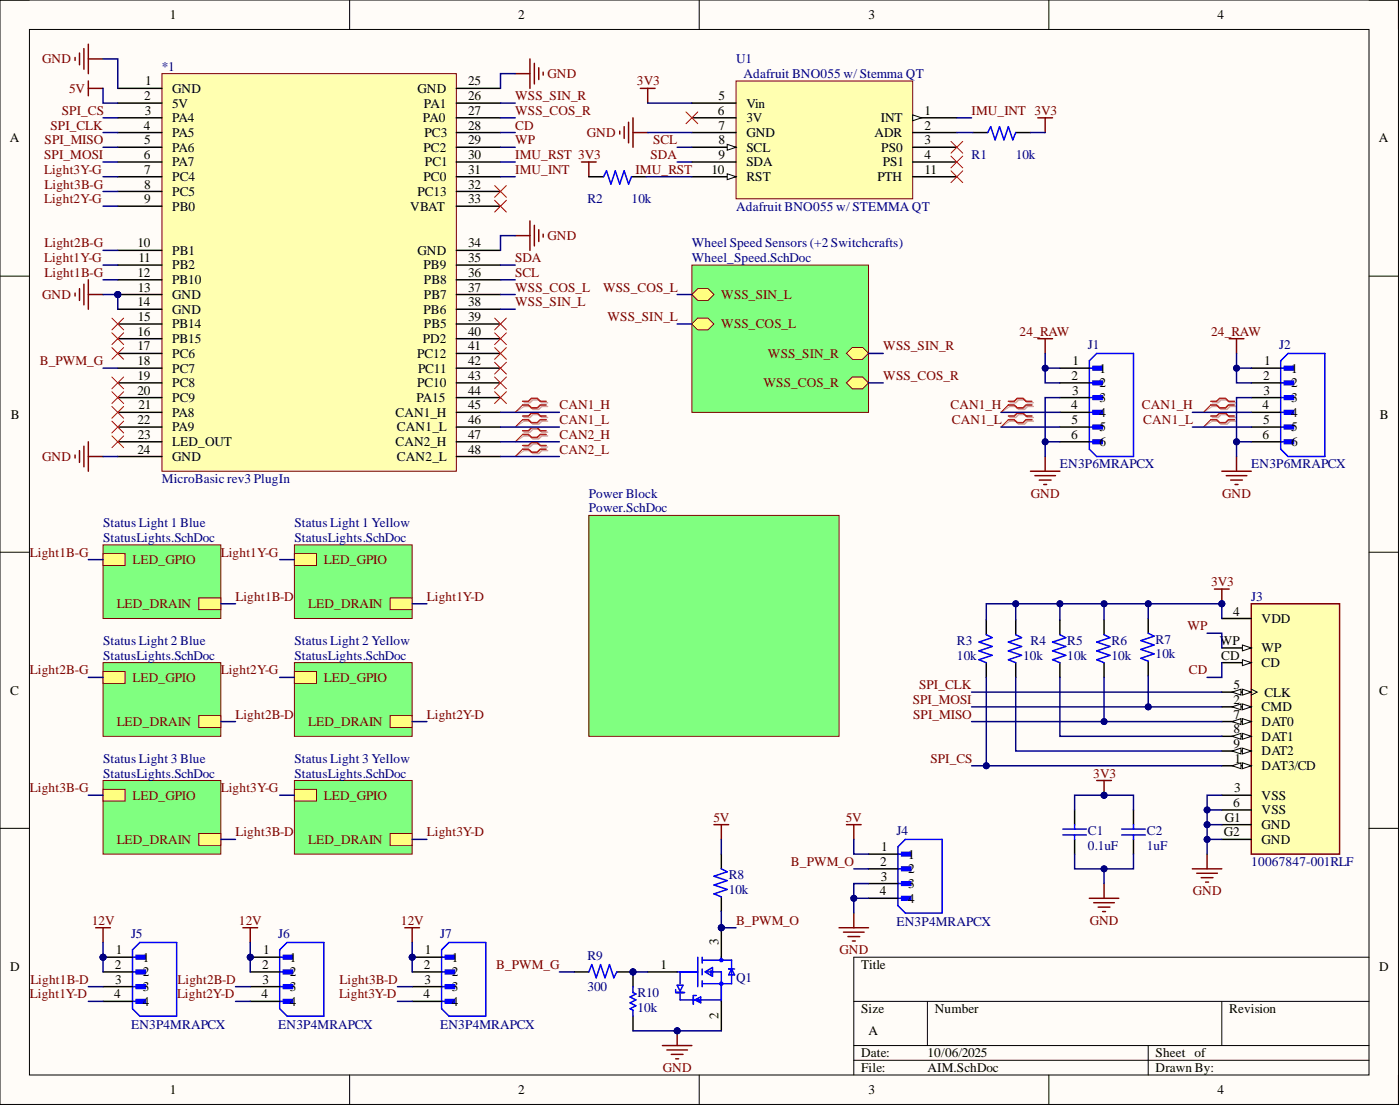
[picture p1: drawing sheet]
<svg xmlns="http://www.w3.org/2000/svg" width="241mm" height="190mm" viewBox="0 0 241 190" stroke-linecap="round" stroke-linejoin="round" font-family="sans-serif">
<defs><g id="words">
<g font-size="2.3">
<text x="29.3" y="3.3">1</text>
<text x="89.3" y="3.3">2</text>
<text x="149.7" y="3.3">3</text>
<text x="209.8" y="3.3">4</text>
<text x="24.9" y="17.3">2</text>
<text x="25" y="14.7">1</text>
<text x="29.7" y="16">GND</text>
<text x="72" y="16">GND</text>
<text x="80.7" y="14.7">25</text>
<text x="80.7" y="17.3">26</text>
<text x="123.8" y="17.3">5</text>
<text x="24.8" y="22.3">4</text>
<text x="24.9" y="19.8">3</text>
<text x="29.7" y="18.5">5V</text>
<text x="29.7" y="21.1">PA4</text>
<text x="29.7" y="23.6">PA5</text>
<text x="72.9" y="21.1">PA0</text>
<text x="73.1" y="18.5">PA1</text>
<text x="73.2" y="23.6">PC3</text>
<text x="80.7" y="19.8">27</text>
<text x="80.7" y="22.3">28</text>
<text x="123.7" y="19.8">6</text>
<text x="123.8" y="22.3">7</text>
<text x="128.6" y="18.5">Vin</text>
<text x="128.6" y="21.1">3V</text>
<text x="128.6" y="23.6">GND</text>
<text x="150.7" y="23.6">ADR</text>
<text x="151.8" y="21.1">INT</text>
<text x="159.3" y="19.8">1</text>
<text x="159.3" y="22.3">2</text>
<text x="1.7" y="24.5">A</text>
<text x="24.8" y="27.4">6</text>
<text x="24.9" y="24.9">5</text>
<text x="24.9" y="29.9">7</text>
<text x="29.7" y="26.1">PA6</text>
<text x="29.7" y="28.7">PA7</text>
<text x="73" y="26.1">PC2</text>
<text x="73.2" y="28.7">PC1</text>
<text x="80.7" y="24.9">29</text>
<text x="80.7" y="27.4">30</text>
<text x="80.7" y="29.9">31</text>
<text x="122.6" y="29.9">10</text>
<text x="123.8" y="24.9">8</text>
<text x="123.8" y="27.4">9</text>
<text x="128.6" y="26.1">SCL</text>
<text x="128.6" y="28.7">SDA</text>
<text x="151.9" y="26.1">PS0</text>
<text x="152.1" y="28.7">PS1</text>
<text x="159.3" y="24.9">3</text>
<text x="159.3" y="27.4">4</text>
<text x="159.3" y="29.9">11</text>
<text x="237.7" y="24.5">A</text>
<text x="24.9" y="32.5">8</text>
<text x="24.9" y="35">9</text>
<text x="29.7" y="31.2">PC4</text>
<text x="29.7" y="33.7">PC5</text>
<text x="72" y="33.7">PC13</text>
<text x="73" y="31.2">PC0</text>
<text x="80.7" y="32.5">32</text>
<text x="80.7" y="35">33</text>
<text x="128.6" y="31.2">RST</text>
<text x="151.2" y="31.2">PTH</text>
<text x="29.7" y="36.3">PB0</text>
<text x="70.7" y="36.3">VBAT</text>
<text x="23.7" y="42.6">10</text>
<text x="23.7" y="47.7">12</text>
<text x="23.8" y="45.2">11</text>
<text x="29.7" y="43.9">PB1</text>
<text x="29.7" y="46.4">PB2</text>
<text x="72" y="43.9">GND</text>
<text x="73" y="46.4">PB9</text>
<text x="80.7" y="42.6">34</text>
<text x="80.7" y="45.2">35</text>
<text x="80.7" y="47.7">36</text>
<text x="23.7" y="52.8">14</text>
<text x="23.8" y="50.2">13</text>
<text x="29.7" y="49">PB10</text>
<text x="29.7" y="51.5">GND</text>
<text x="73.1" y="49">PB8</text>
<text x="73.1" y="51.5">PB7</text>
<text x="80.7" y="50.2">37</text>
<text x="80.7" y="52.8">38</text>
<text x="23.7" y="57.8">16</text>
<text x="23.8" y="55.3">15</text>
<text x="29.7" y="54">GND</text>
<text x="29.7" y="56.6">PB14</text>
<text x="29.7" y="59.1">PB15</text>
<text x="72.9" y="59.1">PD2</text>
<text x="73" y="54">PB6</text>
<text x="73.1" y="56.6">PB5</text>
<text x="80.7" y="55.3">39</text>
<text x="80.7" y="57.8">40</text>
<text x="23.7" y="60.4">17</text>
<text x="23.7" y="62.9">18</text>
<text x="23.7" y="65.4">19</text>
<text x="29.7" y="61.6">PC6</text>
<text x="29.7" y="64.2">PC7</text>
<text x="71.9" y="61.6">PC12</text>
<text x="72.1" y="64.2">PC11</text>
<text x="80.7" y="60.4">41</text>
<text x="80.7" y="62.9">42</text>
<text x="80.7" y="65.4">43</text>
<text x="184.7" y="65.4">2</text>
<text x="184.9" y="62.9">1</text>
<text x="189.5" y="64.2">1</text>
<text x="217.7" y="65.4">2</text>
<text x="217.9" y="62.9">1</text>
<text x="222.5" y="64.2">1</text>
<text x="23.7" y="68">20</text>
<text x="23.8" y="70.5">21</text>
<text x="29.7" y="66.7">PC8</text>
<text x="29.7" y="69.2">PC9</text>
<text x="29.7" y="71.8">PA8</text>
<text x="68.2" y="71.8">CAN1_H</text>
<text x="71.8" y="69.2">PA15</text>
<text x="71.9" y="66.7">PC10</text>
<text x="80.7" y="68">44</text>
<text x="80.7" y="70.5">45</text>
<text x="184.6" y="70.5">4</text>
<text x="184.8" y="68">3</text>
<text x="189.5" y="66.7">2</text>
<text x="189.5" y="69.2">3</text>
<text x="189.5" y="71.8">4</text>
<text x="217.6" y="70.5">4</text>
<text x="217.8" y="68">3</text>
<text x="222.5" y="66.7">2</text>
<text x="222.5" y="69.2">3</text>
<text x="222.5" y="71.8">4</text>
<text x="1.9" y="72.1">B</text>
<text x="23.7" y="73.1">22</text>
<text x="23.8" y="75.6">23</text>
<text x="29.7" y="74.3">PA9</text>
<text x="29.7" y="76.9">LED_OUT</text>
<text x="68.2" y="76.9">CAN2_H</text>
<text x="68.4" y="74.3">CAN1_L</text>
<text x="80.7" y="73.1">46</text>
<text x="80.7" y="75.6">47</text>
<text x="184.6" y="75.6">6</text>
<text x="184.7" y="73.1">5</text>
<text x="189.5" y="74.3">5</text>
<text x="189.5" y="76.9">6</text>
<text x="217.6" y="75.6">6</text>
<text x="217.7" y="73.1">5</text>
<text x="222.5" y="74.3">5</text>
<text x="222.5" y="76.9">6</text>
<text x="237.8" y="72.1">B</text>
<text x="23.7" y="78.1">24</text>
<text x="29.7" y="79.4">GND</text>
<text x="68.4" y="79.4">CAN2_L</text>
<text x="80.7" y="78.1">48</text>
<text x="212.5" y="106">4</text>
<text x="217.4" y="107.3">VDD</text>
<text x="210.2" y="111.1">WP</text>
<text x="210.5" y="113.6">CD</text>
<text x="217.4" y="112.4">WP</text>
<text x="1.8" y="119.6">C</text>
<text x="212.6" y="118.7">5</text>
<text x="217.4" y="114.9">CD</text>
<text x="217.9" y="120">CLK</text>
<text x="237.7" y="119.6">C</text>
<text x="212.6" y="121.2">2</text>
<text x="212.6" y="123.8">7</text>
<text x="217.4" y="122.5">CMD</text>
<text x="217.4" y="125">DAT0</text>
<text x="212.6" y="126.3">8</text>
<text x="212.6" y="128.9">9</text>
<text x="212.8" y="131.4">1</text>
<text x="217.4" y="127.6">DAT1</text>
<text x="217.4" y="130.1">DAT2</text>
<text x="212.7" y="136.5">3</text>
<text x="217.4" y="132.7">DAT3/CD</text>
<text x="217.4" y="137.7">VSS</text>
<text x="211.1" y="141.5">G1</text>
<text x="212.5" y="139">6</text>
<text x="217.4" y="140.3">VSS</text>
<text x="217.4" y="142.8">GND</text>
<text x="151.7" y="149.1">2</text>
<text x="151.9" y="146.6">1</text>
<text x="156.5" y="147.9">1</text>
<text x="210.9" y="144.1">G2</text>
<text x="217.4" y="145.3">GND</text>
<text x="151.6" y="154.2">4</text>
<text x="151.8" y="151.7">3</text>
<text x="156.5" y="150.4">2</text>
<text x="156.5" y="152.9">3</text>
<text x="156.5" y="155.5">4</text>
<text x="1.8" y="167.2">D</text>
<text x="19.8" y="166.9">2</text>
<text x="20" y="164.4">1</text>
<text x="24.6" y="165.6">1</text>
<text x="45.2" y="166.9">2</text>
<text x="45.3" y="164.4">1</text>
<text x="50" y="165.6">1</text>
<text x="73.1" y="166.9">2</text>
<text x="73.2" y="164.4">1</text>
<text x="77.9" y="165.6">1</text>
<text x="113.8" y="166.9">1</text>
<text x="123.8" y="162.8" transform="rotate(-90 123.8 162.8)">3</text>
<text x="148.4" y="166.9">Title</text>
<text x="237.7" y="167.2">D</text>
<text x="19.7" y="172">4</text>
<text x="19.9" y="169.4">3</text>
<text x="24.6" y="168.2">2</text>
<text x="24.6" y="170.7">3</text>
<text x="24.6" y="173.2">4</text>
<text x="45.1" y="172">4</text>
<text x="45.2" y="169.4">3</text>
<text x="50" y="168.2">2</text>
<text x="50" y="170.7">3</text>
<text x="50" y="173.2">4</text>
<text x="73" y="172">4</text>
<text x="73.2" y="169.4">3</text>
<text x="77.9" y="168.2">2</text>
<text x="77.9" y="170.7">3</text>
<text x="77.9" y="173.2">4</text>
<text x="123.8" y="175.5" transform="rotate(-90 123.8 175.5)">2</text>
<text x="148.4" y="174.5">Size</text>
<text x="149.7" y="178.3">A</text>
<text x="161.1" y="174.5">Number</text>
<text x="211.9" y="174.5">Revision</text>
<text x="148.4" y="182.1">Date:</text>
<text x="148.4" y="184.7">File:</text>
<text x="159.8" y="182.1">10/06/2025</text>
<text x="159.8" y="184.7">AIM.SchDoc</text>
<text x="199.2" y="182.1">Sheet of</text>
<text x="199.2" y="184.7">Drawn By:</text>
<text x="29.3" y="188.5">1</text>
<text x="89.3" y="188.5">2</text>
<text x="149.7" y="188.5">3</text>
<text x="209.8" y="188.5">4</text>
</g>
<g font-size="2.3" fill="#800000">
<text x="7.3" y="10.9">GND</text>
<text x="11.9" y="16">5V</text>
<text x="88.8" y="17.3">WSS_SIN_R</text>
<text x="94.4" y="13.4">GND</text>
<text x="109.8" y="14.7">3V3</text>
<text x="8.7" y="22.3">SPI_CLK</text>
<text x="10.7" y="19.8">SPI_CS</text>
<text x="88.8" y="19.8">WSS_COS_R</text>
<text x="88.8" y="22.3">CD</text>
<text x="101.2" y="23.6">GND</text>
<text x="167.5" y="19.8">IMU_INT 3V3</text>
<text x="7.6" y="27.4">SPI_MOSI</text>
<text x="7.6" y="29.9">Light3Y-G</text>
<text x="7.7" y="24.9">SPI_MISO</text>
<text x="88.8" y="24.9">WP</text>
<text x="88.8" y="27.4">IMU_RST 3V3</text>
<text x="88.8" y="29.9">IMU_INT</text>
<text x="109.5" y="29.9">IMU_RST</text>
<text x="112.1" y="27.4">SDA</text>
<text x="112.6" y="24.9">SCL</text>
<text x="7.6" y="35">Light2Y-G</text>
<text x="7.7" y="32.5">Light3B-G</text>
<text x="94.4" y="41.3">GND</text>
<text x="7.6" y="45.2">Light1Y-G</text>
<text x="7.7" y="47.7">Light1B-G</text>
<text x="7.7" y="42.6">Light2B-G</text>
<text x="88.8" y="47.7">SCL</text>
<text x="88.8" y="45.2">SDA</text>
<text x="7.3" y="51.5">GND</text>
<text x="88.8" y="50.2">WSS_COS_L</text>
<text x="88.8" y="52.8">WSS_SIN_L</text>
<text x="103.9" y="50.2">WSS_COS_L</text>
<text x="124.3" y="51.5">WSS_SIN_L</text>
<text x="104.7" y="55.3">WSS_SIN_L</text>
<text x="124.3" y="56.6">WSS_COS_L</text>
<text x="175.7" y="57.8">24_RAW</text>
<text x="208.7" y="57.8">24_RAW</text>
<text x="6.9" y="62.9">B_PWM_G</text>
<text x="132.4" y="61.6">WSS_SIN_R</text>
<text x="152.2" y="60.4">WSS_SIN_R</text>
<text x="152.2" y="65.4">WSS_COS_R</text>
<text x="96.4" y="70.5">CAN1_H</text>
<text x="131.6" y="66.7">WSS_COS_R</text>
<text x="163.8" y="70.5">CAN1_H</text>
<text x="196.8" y="70.5">CAN1_H</text>
<text x="96.4" y="73.1">CAN1_L</text>
<text x="96.4" y="75.6">CAN2_H</text>
<text x="164.1" y="73.1">CAN1_L</text>
<text x="197.1" y="73.1">CAN1_L</text>
<text x="7.3" y="79.4">GND</text>
<text x="96.4" y="78.1">CAN2_L</text>
<text x="177.7" y="85.7">GND</text>
<text x="210.7" y="85.7">GND</text>
<text x="5.2" y="95.9">Light1B-G</text>
<text x="38.1" y="95.9">Light1Y-G</text>
<text x="22.8" y="97.1">LED_GPIO</text>
<text x="55.8" y="97.1">LED_GPIO</text>
<text x="208.7" y="101">3V3</text>
<text x="20.1" y="104.8">LED_DRAIN</text>
<text x="40.6" y="103.5">Light1B-D</text>
<text x="53.1" y="104.8">LED_DRAIN</text>
<text x="73.6" y="103.5">Light1Y-D</text>
<text x="204.7" y="108.6">WP</text>
<text x="5.2" y="116.2">Light2B-G</text>
<text x="22.8" y="117.4">LED_GPIO</text>
<text x="38.1" y="116.2">Light2Y-G</text>
<text x="55.8" y="117.4">LED_GPIO</text>
<text x="158.4" y="118.7">SPI_CLK</text>
<text x="204.9" y="116.2">CD</text>
<text x="20.1" y="125">LED_DRAIN</text>
<text x="40.6" y="123.8">Light2B-D</text>
<text x="53.1" y="125">LED_DRAIN</text>
<text x="73.6" y="123.8">Light2Y-D</text>
<text x="157.3" y="121.2">SPI_MOSI</text>
<text x="157.4" y="123.8">SPI_MISO</text>
<text x="160.4" y="131.4">SPI_CS</text>
<text x="5.2" y="136.5">Light3B-G</text>
<text x="22.8" y="137.7">LED_GPIO</text>
<text x="38.1" y="136.5">Light3Y-G</text>
<text x="55.8" y="137.7">LED_GPIO</text>
<text x="188.4" y="133.9">3V3</text>
<text x="123" y="141.5">5V</text>
<text x="145.8" y="141.5">5V</text>
<text x="20.1" y="145.3">LED_DRAIN</text>
<text x="40.6" y="144.1">Light3B-D</text>
<text x="53.1" y="145.3">LED_DRAIN</text>
<text x="73.6" y="144.1">Light3Y-D</text>
<text x="136.3" y="149.1">B_PWM_O</text>
<text x="205.6" y="154.2">GND</text>
<text x="15.8" y="159.3">12V</text>
<text x="41.2" y="159.3">12V</text>
<text x="69.1" y="159.3">12V</text>
<text x="126.9" y="159.3">B_PWM_O</text>
<text x="187.8" y="159.3">GND</text>
<text x="85.5" y="166.9">B_PWM_G</text>
<text x="144.7" y="164.4">GND</text>
<text x="5.2" y="172">Light1Y-D</text>
<text x="5.2" y="169.4">Light1B-D</text>
<text x="30.5" y="172">Light2Y-D</text>
<text x="30.6" y="169.4">Light2B-D</text>
<text x="58.4" y="172">Light3Y-D</text>
<text x="58.5" y="169.4">Light3B-D</text>
<text x="114.3" y="184.7">GND</text>
</g>
<g font-size="2.3" fill="#000080">
<text x="126.9" y="10.9">U1</text>
<text x="27.9" y="12.2">*1</text>
<text x="128.1" y="13.4">Adafruit BNO055 w/ Stemma QT</text>
<text x="167.5" y="27.4">R1</text>
<text x="175.1" y="27.4">10k</text>
<text x="101.2" y="35">R2</text>
<text x="108.8" y="35">10k</text>
<text x="126.9" y="36.3">Adafruit BNO055 w/ STEMMA QT</text>
<text x="119.2" y="42.6">Wheel Speed Sensors (+2 Switchcrafts)</text>
<text x="119.2" y="45.2">Wheel_Speed.SchDoc</text>
<text x="187.5" y="60.1">J1</text>
<text x="220.5" y="60.1">J2</text>
<text x="27.9" y="83.2">MicroBasic rev3 PlugIn</text>
<text x="182.7" y="80.7">EN3P6MRAPCX</text>
<text x="215.7" y="80.7">EN3P6MRAPCX</text>
<text x="101.5" y="85.7">Power Block</text>
<text x="101.5" y="88.3">Power.SchDoc</text>
<text x="17.8" y="90.8">Status Light 1 Blue</text>
<text x="17.8" y="93.3">StatusLights.SchDoc</text>
<text x="50.7" y="90.8">Status Light 1 Yellow</text>
<text x="50.7" y="93.3">StatusLights.SchDoc</text>
<text x="215.7" y="103.5">J3</text>
<text x="17.8" y="111.1">Status Light 2 Blue</text>
<text x="17.8" y="113.6">StatusLights.SchDoc</text>
<text x="50.7" y="111.1">Status Light 2 Yellow</text>
<text x="50.7" y="113.6">StatusLights.SchDoc</text>
<text x="164.9" y="113.6">10k</text>
<text x="164.9" y="111.1">R3</text>
<text x="176.3" y="113.6">10k</text>
<text x="177.6" y="111.1">R4</text>
<text x="183.9" y="113.6">10k</text>
<text x="183.9" y="111.1">R5</text>
<text x="191.6" y="113.6">10k</text>
<text x="191.6" y="111.1">R6</text>
<text x="199.2" y="113.4">10k</text>
<text x="199.2" y="110.8">R7</text>
<text x="17.8" y="131.4">Status Light 3 Blue</text>
<text x="50.7" y="131.4">Status Light 3 Yellow</text>
<text x="17.8" y="133.9">StatusLights.SchDoc</text>
<text x="50.7" y="133.9">StatusLights.SchDoc</text>
<text x="154.5" y="143.8">J4</text>
<text x="187.5" y="143.8">C1</text>
<text x="197.6" y="143.8">C2</text>
<text x="187.5" y="146.4">0.1uF</text>
<text x="197.6" y="146.4">1uF</text>
<text x="215.7" y="149.1">10067847-001RLF</text>
<text x="125.6" y="154">10k</text>
<text x="125.6" y="151.4">R8</text>
<text x="22.6" y="161.6">J5</text>
<text x="48" y="161.6">J6</text>
<text x="75.9" y="161.6">J7</text>
<text x="154.5" y="159.5">EN3P4MRAPCX</text>
<text x="101.2" y="165.4">R9</text>
<text x="101.2" y="170.7">300</text>
<text x="109.9" y="171.7">R10</text>
<text x="126.9" y="169.2">Q1</text>
<text x="22.6" y="177.3">EN3P4MRAPCX</text>
<text x="48" y="177.3">EN3P4MRAPCX</text>
<text x="75.9" y="177.3">EN3P4MRAPCX</text>
<text x="109.9" y="174.3">10k</text>
</g>
</g></defs>
<path d="M0 0h241v190.2h-241z" fill-rule="evenodd" fill="#fffcf8"/>
<path d="M0 0h241v190.2h-241z" fill="none" stroke="#000" stroke-width=".17"/>
<path d="M5.1 5.1h230.9v180.1h-230.9z" fill-rule="evenodd" fill="#fffcf8"/>
<g fill="none" stroke="#000" stroke-width=".17">
<path d="M0 0h5.1M5.1 5.1h230.9v180.1h-230.9zM60.3 0v5.1M120.5 0v5.1M180.8 0v5.1M236 0h5v5.1M0 47.6h5.1M236 47.6h5M0 95.1h5.1M236 95.1h5M0 142.7h5.1M236 142.7h5"/>
<path d="M147.2 172.5h88.8M159.8 172.5v7.6M210.6 172.5v7.6M236 164.9h-88.8v20.3M60.3 185.2v5M120.5 185.2v5M147.2 180.1h88.8M147.2 182.6h88.8M180.8 185.2v5M197.9 180.1v5.1M241 185.2v5"/>
</g>
<circle cx="20.3" cy="50.7" r=".51" fill="#000080"/>
<circle cx="20.3" cy="50.7" r=".51" fill="none" stroke="#000080" stroke-width=".17"/>
<path d="M27.9 12.7h50.8v68.5h-50.8z" fill-rule="evenodd" fill="#ffffb0"/>
<path d="M27.9 12.7h50.8v68.5h-50.8z" fill="none" stroke="#800000" stroke-width=".17"/>
<g fill="none" stroke="#000" stroke-width=".25">
<path d="M20.3 15.2h7.6M20.3 17.8h7.6M20.3 20.3h7.6M20.3 22.8h7.6M20.3 25.4h7.6M20.3 27.9h7.6M20.3 30.4h7.6M20.3 33h7.6M20.3 35.5h7.6M20.3 43.1h7.6M20.3 45.7h7.6M20.3 48.2h7.6"/>
<path d="M20.3 50.7h7.6"/>
</g>
<circle cx="20.3" cy="50.7" r=".51" fill="#000080"/>
<circle cx="20.3" cy="50.7" r=".51" fill="none" stroke="#000080" stroke-width=".17"/>
<g fill="none" stroke="#000" stroke-width=".25">
<path d="M78.7 15.2h7.6M78.7 17.8h7.6M78.7 20.3h7.6M78.7 22.8h7.6M78.7 25.4h7.6M78.7 27.9h7.6M78.7 30.4h7.6M78.7 33h7.6M78.7 35.5h7.6M20.3 53.3h7.6M20.3 55.8h7.6M20.3 58.3h7.6"/>
<path d="M78.7 53.3h7.6M78.7 55.8h7.6M78.7 58.3h7.6M78.7 43.1h7.6M78.7 45.7h7.6M78.7 48.2h7.6M78.7 50.7h7.6M20.3 60.9h7.6M20.3 63.4h7.6M20.3 65.9h7.6M20.3 68.5h7.6M20.3 71h7.6"/>
<path d="M20.3 73.6h7.6M20.3 76.1h7.6M20.3 78.6h7.6M78.7 60.9h7.6M78.7 63.4h7.6M78.7 65.9h7.6M78.7 68.5h7.6M78.7 71h7.6M78.7 73.6h7.6M78.7 76.1h7.6M78.7 78.6h7.6"/>
</g>
<path d="M12.9 9.9v.5M13.7 9.1v2.1M14.5 8.4v3.5M15.2 7.6v5.1M15.2 14v2.5M15.2 10.1h2.6M15.2 15.2h2.6M88.8 12.7h2.5M91.3 10.1v5.1M92.1 10.9v3.6M92.9 11.7v2M93.6 12.4v.5" fill="none" stroke="#800000" stroke-width=".25"/>
<path d="M221.4 63.1h1.6v.6h-1.6z" fill-rule="evenodd" fill="#00f"/>
<path d="M221.4 63.1h1.6v.6h-1.6z" fill="none" stroke="#00f" stroke-width=".25"/>
<path d="M221.4 65.6h1.6v.7h-1.6z" fill-rule="evenodd" fill="#00f"/>
<path d="M221.4 65.6h1.6v.7h-1.6z" fill="none" stroke="#00f" stroke-width=".25"/>
<path d="M221.4 68.2h1.6v.6h-1.6z" fill-rule="evenodd" fill="#00f"/>
<path d="M221.4 68.2h1.6v.6h-1.6z" fill="none" stroke="#00f" stroke-width=".25"/>
<path d="M221.4 70.7h1.6v.6h-1.6z" fill-rule="evenodd" fill="#00f"/>
<path d="M221.4 70.7h1.6v.6h-1.6z" fill="none" stroke="#00f" stroke-width=".25"/>
<path d="M221.4 73.2h1.6v.7h-1.6z" fill-rule="evenodd" fill="#00f"/>
<path d="M221.4 73.2h1.6v.7h-1.6z" fill="none" stroke="#00f" stroke-width=".25"/>
<path d="M221.4 75.8h1.6v.6h-1.6z" fill-rule="evenodd" fill="#00f"/>
<path d="M220.7 62.1l1.3-1.2h6.3v17.7h-6.3l-1.3-1.2zM220.7 63.4h1.9M220.7 65.9h1.9M220.7 68.5h1.9M220.7 71h1.9M220.7 73.6h1.9M220.7 76.1h1.9M221.4 75.8h1.6v.6h-1.6z" fill="none" stroke="#00f" stroke-width=".25"/>
<path d="M215.7 63.4h5M215.7 65.9h5M215.7 68.5h5M215.7 71h5M215.7 73.6h5M215.7 76.1h5" fill="none" stroke="#000" stroke-width=".25"/>
<path d="M188.4 63.1h1.6v.6h-1.6z" fill-rule="evenodd" fill="#00f"/>
<path d="M188.4 63.1h1.6v.6h-1.6z" fill="none" stroke="#00f" stroke-width=".25"/>
<path d="M188.4 65.6h1.6v.7h-1.6z" fill-rule="evenodd" fill="#00f"/>
<path d="M188.4 65.6h1.6v.7h-1.6z" fill="none" stroke="#00f" stroke-width=".25"/>
<path d="M188.4 68.2h1.6v.6h-1.6z" fill-rule="evenodd" fill="#00f"/>
<path d="M188.4 68.2h1.6v.6h-1.6z" fill="none" stroke="#00f" stroke-width=".25"/>
<path d="M188.4 70.7h1.6v.6h-1.6z" fill-rule="evenodd" fill="#00f"/>
<path d="M188.4 70.7h1.6v.6h-1.6z" fill="none" stroke="#00f" stroke-width=".25"/>
<path d="M188.4 73.2h1.6v.7h-1.6z" fill-rule="evenodd" fill="#00f"/>
<path d="M188.4 73.2h1.6v.7h-1.6z" fill="none" stroke="#00f" stroke-width=".25"/>
<path d="M188.4 75.8h1.6v.6h-1.6z" fill-rule="evenodd" fill="#00f"/>
<path d="M187.8 62.1l1.2-1.2h6.4v17.7h-6.4l-1.2-1.2zM187.8 63.4h1.9M187.8 65.9h1.9M187.8 68.5h1.9M187.8 71h1.9M187.8 73.6h1.9M187.8 76.1h1.9M188.4 75.8h1.6v.6h-1.6z" fill="none" stroke="#00f" stroke-width=".25"/>
<path d="M182.7 63.4h5.1M182.7 65.9h5.1M182.7 68.5h5.1M182.7 71h5.1M182.7 73.6h5.1M182.7 76.1h5.1" fill="none" stroke="#000" stroke-width=".25"/>
<path d="M174.1 69.4h1l.5-.5h1l.5 .5h1M174.1 70h1l.5 .5h1l.5-.5h1M174.1 71.9h1l.5-.5h1l.5 .5h1M174.1 72.5h1l.5 .6h1l.5-.6h1M208.9 69.4h1.1l.5-.5h1l.5 .5h1M208.9 70h1.1l.5 .5h1l.5-.5h1M208.9 71.9h1.1l.5-.5h1l.5 .5h1M208.9 72.5h1.1l.5 .6h1l.5-.6h1" fill="none" stroke="#d0a19e" stroke-width=".25"/>
<path d="M174.1 70l-1.6 1M174.1 72.5l-1.6 1.1M208.9 70l-1.5 1M208.9 72.5l-1.5 1.1" fill="none" stroke="#d0a19e" stroke-width=".17"/>
<path d="M173.8 69.1h1l.5-.5h1l.5 .5h1.1M173.8 69.8h1l.5 .5h1l.5-.5h1.1M173.8 71.7h1l.5-.6h1l.5 .6h1.1M173.8 72.3h1l.5 .5h1l.5-.5h1.1M208.7 69.1h1l.5-.5h1l.5 .5h1M208.7 69.8h1l.5 .5h1l.5-.5h1M208.7 71.7h1l.5-.6h1l.5 .6h1M208.7 72.3h1l.5 .5h1l.5-.5h1" fill="none" stroke="#f00" stroke-width=".25"/>
<path d="M173.8 69.8l-1.3 1.2M173.8 72.3l-1.3 1.3M208.7 69.8l-1.3 1.2M208.7 72.3l-1.3 1.3" fill="none" stroke="#f00" stroke-width=".17"/>
<path d="M126.9 14h30.4v20.2h-30.4z" fill-rule="evenodd" fill="#ffffb0"/>
<path d="M126.9 14h30.4v20.2h-30.4z" fill="none" stroke="#800000" stroke-width=".17"/>
<path d="M119.2 17.8h7.7M119.2 20.3h7.7M119.2 22.8h7.7M119.2 25.4h7.7" fill="none" stroke="#000" stroke-width=".25"/>
<path d="M125.3 24.9l1.6 .5-1.6 .5z" fill="#f8fcff"/>
<path d="M125.3 24.9l1.6 .5-1.6 .5z" fill="none" stroke="#000" stroke-width=".17"/>
<path d="M119.2 27.9h7.7M119.2 30.4h7.7" fill="none" stroke="#000" stroke-width=".25"/>
<path d="M125.3 29.9l1.6 .5-1.6 .5z" fill="#f8fcff"/>
<path d="M125.3 29.9l1.6 .5-1.6 .5z" fill="none" stroke="#000" stroke-width=".17"/>
<path d="M157.3 20.3h7.6" fill="none" stroke="#000" stroke-width=".25"/>
<path d="M157.3 19.8l1.5 .5-1.5 .5z" fill="#f8fcff"/>
<path d="M157.3 19.8l1.5 .5-1.5 .5z" fill="none" stroke="#000" stroke-width=".17"/>
<path d="M157.3 22.8h7.6M157.3 25.4h7.6M157.3 27.9h7.6M157.3 30.4h7.6" fill="none" stroke="#000" stroke-width=".25"/>
<path d="M215.7 104h15.2v43.1h-15.2z" fill-rule="evenodd" fill="#ffffb0"/>
<path d="M215.7 104h15.2v43.1h-15.2z" fill="none" stroke="#800000" stroke-width=".25"/>
<path d="M210.6 106.5h5.1M210.6 111.6h5.1" fill="none" stroke="#000" stroke-width=".25"/>
<path d="M214.1 111.1l1.6 .5-1.6 .5z" fill="#f8fcff"/>
<path d="M214.1 111.1l1.6 .5-1.6 .5z" fill="none" stroke="#000" stroke-width=".17"/>
<path d="M210.6 114.1h5.1" fill="none" stroke="#000" stroke-width=".25"/>
<path d="M214.1 113.6l1.6 .5-1.6 .5z" fill="#f8fcff"/>
<path d="M214.1 113.6l1.6 .5-1.6 .5z" fill="none" stroke="#000" stroke-width=".17"/>
<path d="M210.6 119.2h5.1" fill="none" stroke="#000" stroke-width=".25"/>
<path d="M214.1 118.7l1.6 .5-1.6 .5z" fill="#f8fcff"/>
<path d="M214.1 118.7l1.6 .5-1.6 .5z" fill="none" stroke="#000" stroke-width=".17"/>
<path d="M212.4 119.2l1.5-.5v1z" fill="#f8fcff"/>
<path d="M212.4 119.2l1.5-.5v1zM215.7 118.7l1 .5-1 .5" fill="none" stroke="#000" stroke-width=".17"/>
<path d="M210.6 121.8h5.1" fill="none" stroke="#000" stroke-width=".25"/>
<path d="M214.1 121.2l1.6 .6-1.6 .5z" fill="#f8fcff"/>
<path d="M214.1 121.2l1.6 .6-1.6 .5z" fill="none" stroke="#000" stroke-width=".17"/>
<path d="M212.4 121.8l1.5-.6v1.1z" fill="#f8fcff"/>
<path d="M212.4 121.8l1.5-.6v1.1z" fill="none" stroke="#000" stroke-width=".17"/>
<path d="M210.6 124.3h5.1" fill="none" stroke="#000" stroke-width=".25"/>
<path d="M214.1 123.8l1.6 .5-1.6 .5z" fill="#f8fcff"/>
<path d="M214.1 123.8l1.6 .5-1.6 .5z" fill="none" stroke="#000" stroke-width=".17"/>
<path d="M212.4 124.3l1.5-.5v1z" fill="#f8fcff"/>
<path d="M212.4 124.3l1.5-.5v1z" fill="none" stroke="#000" stroke-width=".17"/>
<path d="M210.6 126.8h5.1" fill="none" stroke="#000" stroke-width=".25"/>
<path d="M214.1 126.3l1.6 .5-1.6 .5z" fill="#f8fcff"/>
<path d="M214.1 126.3l1.6 .5-1.6 .5z" fill="none" stroke="#000" stroke-width=".17"/>
<path d="M212.4 126.8l1.5-.5v1z" fill="#f8fcff"/>
<path d="M212.4 126.8l1.5-.5v1z" fill="none" stroke="#000" stroke-width=".17"/>
<path d="M210.6 129.4h5.1" fill="none" stroke="#000" stroke-width=".25"/>
<path d="M214.1 128.9l1.6 .5-1.6 .5z" fill="#f8fcff"/>
<path d="M214.1 128.9l1.6 .5-1.6 .5z" fill="none" stroke="#000" stroke-width=".17"/>
<path d="M212.4 129.4l1.5-.5v1z" fill="#f8fcff"/>
<path d="M212.4 129.4l1.5-.5v1z" fill="none" stroke="#000" stroke-width=".17"/>
<path d="M210.6 131.9h5.1" fill="none" stroke="#000" stroke-width=".25"/>
<path d="M214.1 131.4l1.6 .5-1.6 .5z" fill="#f8fcff"/>
<path d="M214.1 131.4l1.6 .5-1.6 .5z" fill="none" stroke="#000" stroke-width=".17"/>
<path d="M212.4 131.9l1.5-.5v1z" fill="#f8fcff"/>
<path d="M212.4 131.9l1.5-.5v1z" fill="none" stroke="#000" stroke-width=".17"/>
<path d="M210.6 137h5.1M210.6 139.5h5.1M210.6 142h5.1M210.6 144.6h5.1" fill="none" stroke="#000" stroke-width=".25"/>
<path d="M209.3 101.5h2.6M210.6 101.5v2.5" fill="none" stroke="#800000" stroke-width=".25"/>
<circle cx="210.6" cy="104" r=".51" fill="#000080"/>
<circle cx="210.6" cy="104" r=".51" fill="none" stroke="#000080" stroke-width=".17"/>
<g fill="none" stroke="#800000" stroke-width=".25">
<path d="M91.3 38v5.1M92.1 38.8v3.6M92.9 39.6v2M12.9 50.5v.5M13.7 49.7v2M14.5 49v3.5M15.2 48.2v5.1M15.2 50.7h2.6M88.8 40.6h2.5M93.6 40.3v.5M178.9 58.3h2.5M180.1 58.3v2.6"/>
<path d="M211.9 58.3h2.5M213.1 58.3v2.6M12.9 78.4v.5M13.7 77.6v2M14.5 76.9v3.5M15.2 76.1v5.1M15.2 78.6h2.6M180.1 78.6v2.6M213.1 78.6v2.6M177.6 81.2h5.1M178.4 81.9h3.5M179.1 82.7h2.1"/>
<path d="M179.9 83.5h.5M210.6 81.2h5.1M211.3 81.9h3.6M212.1 82.7h2M212.9 83.5h.5M189 134.4h2.6M190.3 134.4v2.6M205.5 149.7h5.1M206.3 150.4h3.5M207 151.2h2.1M207.8 151.9h.5M208.1 147.1v2.6"/>
</g>
<path d="M90.3 69.4h1l.5-.5h1.1l.5 .5h1M90.3 70h1l.5 .5h1.1l.5-.5h1M90.3 71.9h1l.5-.5h1.1l.5 .5h1M90.3 72.5h1l.5 .6h1.1l.5-.6h1M90.3 74.4h1l.5-.5h1.1l.5 .5h1M90.3 75.1h1l.5 .5h1.1l.5-.5h1M90.3 77h1l.5-.5h1.1l.5 .5h1M90.3 77.6h1l.5 .5h1.1l.5-.5h1" fill="none" stroke="#d0a19e" stroke-width=".25"/>
<path d="M90.3 70l-1.5 1M90.3 72.5l-1.5 1.1M90.3 75.1l-1.5 1M90.3 77.6l-1.5 1" fill="none" stroke="#d0a19e" stroke-width=".17"/>
<path d="M90.1 69.1h1l.5-.5h1l.5 .5h1M90.1 69.8h1l.5 .5h1l.5-.5h1M90.1 71.7h1l.5-.6h1l.5 .6h1M90.1 72.3h1l.5 .5h1l.5-.5h1M90.1 74.2h1l.5-.5h1l.5 .5h1M90.1 74.8h1l.5 .5h1l.5-.5h1M90.1 76.7h1l.5-.5h1l.5 .5h1M90.1 77.4h1l.5 .5h1l.5-.5h1" fill="none" stroke="#f00" stroke-width=".25"/>
<path d="M85.3 34.5l2 2M87.3 34.5l-2 2M19.3 75.1l2 2M21.3 75.1l-2 2M90.1 69.8l-1.3 1.2M90.1 72.3l-1.3 1.3M90.1 74.8l-1.3 1.3M90.1 77.4l-1.3 1.2" fill="none" stroke="#f00" stroke-width=".17"/>
<path d="M170 106.8v2.5M170 114.1v2.6M175.1 106.8v2.5M175.1 114.1v2.6M182.7 106.8v2.5M182.7 114.1v2.6M190.3 106.8v2.5M190.3 114.1v2.6M197.9 106.5v2.6M197.9 113.9v2.5" fill="none" stroke="#000" stroke-width=".25"/>
<path d="M170 109.3l1 .5-2.3 .8 2.3 .8-2.3 .7 2.3 .8-2.3 .7 1.3 .5M175.1 109.3l1 .5-2.3 .8 2.3 .8-2.3 .7 2.3 .8-2.3 .7 1.3 .5M182.7 109.3l1 .5-2.3 .8 2.3 .8-2.3 .7 2.3 .8-2.3 .7 1.3 .5M190.3 109.3l1 .5-2.3 .8 2.3 .8-2.3 .7 2.3 .8-2.3 .7 1.3 .5M197.9 109.1l1 .5-2.3 .7 2.3 .8-2.3 .8 2.3 .7-2.3 .8 1.3 .5" fill="none" stroke="#00f" stroke-width=".25"/>
<circle cx="190.3" cy="137" r=".51" fill="#000080"/>
<circle cx="190.3" cy="137" r=".51" fill="none" stroke="#000080" stroke-width=".17"/>
<path d="M167.7 22.8h2.5M175.1 22.8h2.5M185.2 139.5v2.5M195.4 139.5v2.5M185.2 144.6v2.5M195.4 144.6v2.5" fill="none" stroke="#000" stroke-width=".25"/>
<path d="M170.2 22.8l.6-1 .7 2.3 .8-2.3 .7 2.3 .8-2.3 .8 2.3 .5-1.3M183.2 142.8h4M183.2 143.8h4M185.2 142v.8M185.2 143.8v.8M193.3 142.8h4.1M193.3 143.8h4.1M195.4 142v.8M195.4 143.8v.8" fill="none" stroke="#00f" stroke-width=".25"/>
<g fill="none" stroke="#800000" stroke-width=".25">
<path d="M110.4 15.2h2.5M111.6 15.2v2.6M106.8 22.6v.5M107.6 21.8v2M108.3 21.1v3.5M109.1 20.3v5.1M109.1 22.8h2.5M178.9 20.3h2.5M180.1 20.3v2.5M187.8 154.7h5M188.5 155.5h3.6M189.3 156.2h2"/>
<path d="M190 157h.5M190.3 152.2v2.5"/>
</g>
<path d="M118.2 19.3l2.1 2M120.3 19.3l-2.1 2M163.9 24.4l2 2M163.9 26.9l2 2M163.9 29.4l2 2.1M165.9 24.4l-2 2M165.9 26.9l-2 2M165.9 29.4l-2 2.1" fill="none" stroke="#f00" stroke-width=".17"/>
<path d="M17.8 93.9h20.3v12.6h-20.3z" fill-rule="evenodd" fill="#80ff80"/>
<path d="M17.8 93.9h20.3v12.6h-20.3z" fill="none" stroke="#800000" stroke-width=".17"/>
<path d="M17.8 95.4h3.8v2h-3.8z" fill-rule="evenodd" fill="#ffff80"/>
<path d="M17.8 95.4h3.8v2h-3.8z" fill="none" stroke="#800000" stroke-width=".17"/>
<path d="M34.3 103h3.8v2h-3.8z" fill-rule="evenodd" fill="#ffff80"/>
<path d="M34.3 103h3.8v2h-3.8z" fill="none" stroke="#800000" stroke-width=".17"/>
<path d="M50.7 93.9h20.3v12.6h-20.3z" fill-rule="evenodd" fill="#80ff80"/>
<path d="M50.7 93.9h20.3v12.6h-20.3z" fill="none" stroke="#800000" stroke-width=".17"/>
<path d="M50.7 95.4h3.8v2h-3.8z" fill-rule="evenodd" fill="#ffff80"/>
<path d="M50.7 95.4h3.8v2h-3.8z" fill="none" stroke="#800000" stroke-width=".17"/>
<path d="M67.2 103h3.8v2h-3.8z" fill-rule="evenodd" fill="#ffff80"/>
<path d="M67.2 103h3.8v2h-3.8z" fill="none" stroke="#800000" stroke-width=".17"/>
<path d="M17.8 114.1h20.3v12.7h-20.3z" fill-rule="evenodd" fill="#80ff80"/>
<path d="M17.8 114.1h20.3v12.7h-20.3z" fill="none" stroke="#800000" stroke-width=".17"/>
<path d="M17.8 115.7h3.8v2h-3.8z" fill-rule="evenodd" fill="#ffff80"/>
<path d="M17.8 115.7h3.8v2h-3.8z" fill="none" stroke="#800000" stroke-width=".17"/>
<path d="M34.3 123.3h3.8v2h-3.8z" fill-rule="evenodd" fill="#ffff80"/>
<path d="M34.3 123.3h3.8v2h-3.8z" fill="none" stroke="#800000" stroke-width=".17"/>
<path d="M50.7 114.1h20.3v12.7h-20.3z" fill-rule="evenodd" fill="#80ff80"/>
<path d="M50.7 114.1h20.3v12.7h-20.3z" fill="none" stroke="#800000" stroke-width=".17"/>
<path d="M50.7 115.7h3.8v2h-3.8z" fill-rule="evenodd" fill="#ffff80"/>
<path d="M50.7 115.7h3.8v2h-3.8z" fill="none" stroke="#800000" stroke-width=".17"/>
<path d="M67.2 123.3h3.8v2h-3.8z" fill-rule="evenodd" fill="#ffff80"/>
<path d="M67.2 123.3h3.8v2h-3.8z" fill="none" stroke="#800000" stroke-width=".17"/>
<path d="M17.8 134.4h20.3v12.7h-20.3z" fill-rule="evenodd" fill="#80ff80"/>
<path d="M17.8 134.4h20.3v12.7h-20.3z" fill="none" stroke="#800000" stroke-width=".17"/>
<path d="M17.8 136h3.8v2h-3.8z" fill-rule="evenodd" fill="#ffff80"/>
<path d="M17.8 136h3.8v2h-3.8z" fill="none" stroke="#800000" stroke-width=".17"/>
<path d="M34.3 143.6h3.8v2h-3.8z" fill-rule="evenodd" fill="#ffff80"/>
<path d="M34.3 143.6h3.8v2h-3.8z" fill="none" stroke="#800000" stroke-width=".17"/>
<path d="M50.7 134.4h20.3v12.7h-20.3z" fill-rule="evenodd" fill="#80ff80"/>
<path d="M50.7 134.4h20.3v12.7h-20.3z" fill="none" stroke="#800000" stroke-width=".17"/>
<path d="M50.7 136h3.8v2h-3.8z" fill-rule="evenodd" fill="#ffff80"/>
<path d="M50.7 136h3.8v2h-3.8z" fill="none" stroke="#800000" stroke-width=".17"/>
<path d="M67.2 143.6h3.8v2h-3.8z" fill-rule="evenodd" fill="#ffff80"/>
<path d="M67.2 143.6h3.8v2h-3.8z" fill="none" stroke="#800000" stroke-width=".17"/>
<circle cx="17.8" cy="164.9" r=".51" fill="#000080"/>
<circle cx="17.8" cy="164.9" r=".51" fill="none" stroke="#000080" stroke-width=".17"/>
<path d="M23.5 164.6h1.6v.6h-1.6z" fill-rule="evenodd" fill="#00f"/>
<path d="M23.5 164.6h1.6v.6h-1.6z" fill="none" stroke="#00f" stroke-width=".25"/>
<path d="M23.5 167.1h1.6v.6h-1.6z" fill-rule="evenodd" fill="#00f"/>
<path d="M23.5 167.1h1.6v.6h-1.6z" fill="none" stroke="#00f" stroke-width=".25"/>
<path d="M23.5 169.6h1.6v.7h-1.6z" fill-rule="evenodd" fill="#00f"/>
<path d="M23.5 169.6h1.6v.7h-1.6z" fill="none" stroke="#00f" stroke-width=".25"/>
<path d="M23.5 172.2h1.6v.6h-1.6z" fill-rule="evenodd" fill="#00f"/>
<path d="M22.8 163.6l1.3-1.3h6.3v12.7h-6.3l-1.3-1.3zM22.8 164.9h1.9M22.8 167.4h1.9M22.8 169.9h1.9M22.8 172.5h1.9M23.5 172.2h1.6v.6h-1.6z" fill="none" stroke="#00f" stroke-width=".25"/>
<path d="M17.8 164.9h5" fill="none" stroke="#000" stroke-width=".25"/>
<circle cx="17.8" cy="164.9" r=".51" fill="#000080"/>
<circle cx="17.8" cy="164.9" r=".51" fill="none" stroke="#000080" stroke-width=".17"/>
<path d="M17.8 167.4h5M17.8 169.9h5M17.8 172.5h5" fill="none" stroke="#000" stroke-width=".25"/>
<circle cx="71" cy="164.9" r=".51" fill="#000080"/>
<circle cx="71" cy="164.9" r=".51" fill="none" stroke="#000080" stroke-width=".17"/>
<path d="M76.8 164.6h1.5v.6h-1.5z" fill-rule="evenodd" fill="#00f"/>
<path d="M76.8 164.6h1.5v.6h-1.5z" fill="none" stroke="#00f" stroke-width=".25"/>
<path d="M76.8 167.1h1.5v.6h-1.5z" fill-rule="evenodd" fill="#00f"/>
<path d="M76.8 167.1h1.5v.6h-1.5z" fill="none" stroke="#00f" stroke-width=".25"/>
<path d="M76.8 169.6h1.5v.7h-1.5z" fill-rule="evenodd" fill="#00f"/>
<path d="M76.8 169.6h1.5v.7h-1.5z" fill="none" stroke="#00f" stroke-width=".25"/>
<path d="M76.8 172.2h1.5v.6h-1.5z" fill-rule="evenodd" fill="#00f"/>
<path d="M76.1 163.6l1.3-1.3h6.3v12.7h-6.3l-1.3-1.3zM76.1 164.9h1.9M76.1 167.4h1.9M76.1 169.9h1.9M76.1 172.5h1.9M76.8 172.2h1.5v.6h-1.5z" fill="none" stroke="#00f" stroke-width=".25"/>
<path d="M71 164.9h5.1" fill="none" stroke="#000" stroke-width=".25"/>
<circle cx="71" cy="164.9" r=".51" fill="#000080"/>
<circle cx="71" cy="164.9" r=".51" fill="none" stroke="#000080" stroke-width=".17"/>
<path d="M71 167.4h5.1M71 169.9h5.1M71 172.5h5.1" fill="none" stroke="#000" stroke-width=".25"/>
<circle cx="43.1" cy="164.9" r=".51" fill="#000080"/>
<circle cx="43.1" cy="164.9" r=".51" fill="none" stroke="#000080" stroke-width=".17"/>
<path d="M48.8 164.6h1.6v.6h-1.6z" fill-rule="evenodd" fill="#00f"/>
<path d="M48.8 164.6h1.6v.6h-1.6z" fill="none" stroke="#00f" stroke-width=".25"/>
<path d="M48.8 167.1h1.6v.6h-1.6z" fill-rule="evenodd" fill="#00f"/>
<path d="M48.8 167.1h1.6v.6h-1.6z" fill="none" stroke="#00f" stroke-width=".25"/>
<path d="M48.8 169.6h1.6v.7h-1.6z" fill-rule="evenodd" fill="#00f"/>
<path d="M48.8 169.6h1.6v.7h-1.6z" fill="none" stroke="#00f" stroke-width=".25"/>
<path d="M48.8 172.2h1.6v.6h-1.6z" fill-rule="evenodd" fill="#00f"/>
<path d="M48.2 163.6l1.3-1.3h6.3v12.7h-6.3l-1.3-1.3zM48.2 164.9h1.9M48.2 167.4h1.9M48.2 169.9h1.9M48.2 172.5h1.9M48.8 172.2h1.6v.6h-1.6z" fill="none" stroke="#00f" stroke-width=".25"/>
<path d="M43.1 164.9h5.1" fill="none" stroke="#000" stroke-width=".25"/>
<circle cx="43.1" cy="164.9" r=".51" fill="#000080"/>
<circle cx="43.1" cy="164.9" r=".51" fill="none" stroke="#000080" stroke-width=".17"/>
<path d="M43.1 167.4h5.1M43.1 169.9h5.1M43.1 172.5h5.1" fill="none" stroke="#000" stroke-width=".25"/>
<path d="M16.5 159.8h2.5M17.8 159.8v2.5M41.9 159.8h2.5M43.1 159.8v2.5M69.8 159.8h2.5M71 159.8v2.5" fill="none" stroke="#800000" stroke-width=".25"/>
<circle cx="124.3" cy="159.8" r=".51" fill="#000080"/>
<circle cx="124.3" cy="159.8" r=".51" fill="none" stroke="#000080" stroke-width=".17"/>
<g fill="none" stroke="#00f" stroke-width=".25">
<path d="M116.5 170.5v.5h1.5M116.7 167.4h3.6M116.7 169.7h1l-.5 1zM117.2 167.4v2M117.2 171.2v1h7.1M119.8 172.2l1-.5v1zM120 171.5h-.5v1.5M120.3 164.9v5M120.5 172.2v.3M121 164.9v1M121 166.9v1M121 168.9v1"/>
<path d="M121 165.4h5.1v4h-5.1M121.5 167.4l1.3-.8v1.6zM121.8 167.4h2.5v5.1M122.5 167.2v.7M124.3 164.9v.5M125.6 166.9h1M126.1 166.9l.5 1h-1z"/>
<circle cx="124.3" cy="169.4" r=".25"/>
<circle cx="124.3" cy="165.4" r=".25"/>
</g>
<path d="M124.3 159.8v5.1M111.6 167.4h5.1M124.3 172.5v5.1" fill="none" stroke="#000" stroke-width=".25"/>
<circle cx="124.3" cy="159.8" r=".51" fill="#000080"/>
<circle cx="124.3" cy="159.8" r=".51" fill="none" stroke="#000080" stroke-width=".17"/>
<path d="M123.1 142h2.5M124.3 142v2.6M116.7 177.6v2.5M114.2 180.1h5M114.9 180.8h3.6M115.7 181.6h2M116.5 182.4h.5" fill="none" stroke="#800000" stroke-width=".25"/>
<path d="M124.3 147.1v2.6M124.3 154.5v2.5M99 167.4h2.5M106.3 167.4h2.5" fill="none" stroke="#000" stroke-width=".25"/>
<path d="M124.3 149.7l1 .5-2.2 .7 2.2 .8-2.2 .7 2.2 .8-2.2 .8 1.2 .5M101.5 167.4l.5-1.3 .8 2.3 .7-2.3 .8 2.3 .7-2.3 .8 2.3 .5-1" fill="none" stroke="#00f" stroke-width=".25"/>
<circle cx="116.7" cy="177.6" r=".51" fill="#000080"/>
<circle cx="116.7" cy="177.6" r=".51" fill="none" stroke="#000080" stroke-width=".17"/>
<path d="M155.4 146.8h1.6v.6h-1.6z" fill-rule="evenodd" fill="#00f"/>
<path d="M155.4 146.8h1.6v.6h-1.6z" fill="none" stroke="#00f" stroke-width=".25"/>
<path d="M155.4 149.3h1.6v.7h-1.6z" fill-rule="evenodd" fill="#00f"/>
<path d="M155.4 149.3h1.6v.7h-1.6z" fill="none" stroke="#00f" stroke-width=".25"/>
<path d="M155.4 151.9h1.6v.6h-1.6z" fill-rule="evenodd" fill="#00f"/>
<path d="M155.4 151.9h1.6v.6h-1.6z" fill="none" stroke="#00f" stroke-width=".25"/>
<path d="M155.4 154.4h1.6v.6h-1.6z" fill-rule="evenodd" fill="#00f"/>
<path d="M154.8 145.8l1.2-1.2h6.4v12.7h-6.4l-1.2-1.3zM154.8 147.1h1.9M154.8 149.7h1.9M154.8 152.2h1.9M154.8 154.7h1.9M155.4 154.4h1.6v.6h-1.6z" fill="none" stroke="#00f" stroke-width=".25"/>
<path d="M149.7 147.1h5.1M149.7 149.7h5.1M149.7 152.2h5.1M149.7 154.7h5.1" fill="none" stroke="#000" stroke-width=".25"/>
<path d="M144.6 159.8h5.1M147.2 157.3v2.5M145.4 160.6h3.5M146.1 161.3h2.1M146.9 162.1h.5" fill="none" stroke="#800000" stroke-width=".25"/>
<circle cx="109.1" cy="167.4" r=".51" fill="#000080"/>
<circle cx="109.1" cy="167.4" r=".51" fill="none" stroke="#000080" stroke-width=".17"/>
<path d="M109.1 167.4v2.5" fill="none" stroke="#000" stroke-width=".25"/>
<circle cx="109.1" cy="167.4" r=".51" fill="#000080"/>
<circle cx="109.1" cy="167.4" r=".51" fill="none" stroke="#000080" stroke-width=".17"/>
<path d="M109.1 175v2.6" fill="none" stroke="#000" stroke-width=".25"/>
<path d="M109.1 169.9v1.1l.5 .2-1 .5 1 .5-1 .5 1 .5-1 .5 .5 .3v1" fill="none" stroke="#00f" stroke-width=".25"/>
<path d="M145.9 142h2.5M147.2 142v2.6" fill="none" stroke="#800000" stroke-width=".25"/>
<path d="M119.2 45.7h30.5v25.3h-30.5z" fill-rule="evenodd" fill="#80ff80"/>
<path d="M119.2 45.7h30.5v25.3h-30.5z" fill="none" stroke="#800000" stroke-width=".17"/>
<path d="M145.9 60.9l1-1h1.8l1 1-1 1h-1.8z" fill-rule="evenodd" fill="#ffff80"/>
<path d="M145.9 60.9l1-1h1.8l1 1-1 1h-1.8z" fill="none" stroke="#800000" stroke-width=".17"/>
<path d="M119.2 50.7l1.1-1h1.7l1.1 1-1.1 1h-1.7z" fill-rule="evenodd" fill="#ffff80"/>
<path d="M119.2 50.7l1.1-1h1.7l1.1 1-1.1 1h-1.7z" fill="none" stroke="#800000" stroke-width=".17"/>
<path d="M145.9 65.9l1-1h1.8l1 1-1 1.1h-1.8z" fill-rule="evenodd" fill="#ffff80"/>
<path d="M145.9 65.9l1-1h1.8l1 1-1 1.1h-1.8z" fill="none" stroke="#800000" stroke-width=".17"/>
<path d="M119.2 55.8l1.1-1h1.7l1.1 1-1.1 1h-1.7z" fill-rule="evenodd" fill="#ffff80"/>
<path d="M119.2 55.8l1.1-1h1.7l1.1 1-1.1 1h-1.7z" fill="none" stroke="#800000" stroke-width=".17"/>
<path d="M101.5 88.8h43.1v38h-43.1z" fill-rule="evenodd" fill="#80ff80"/>
<path d="M101.5 88.8h43.1v38h-43.1z" fill="none" stroke="#800000" stroke-width=".17"/>
<path d="M100.2 27.9h2.6M101.5 27.9v2.5" fill="none" stroke="#800000" stroke-width=".25"/>
<path d="M101.5 30.4h2.5M108.8 30.4h2.6" fill="none" stroke="#000" stroke-width=".25"/>
<path d="M104 30.4l.5-1 .8 2.3 .8-2.3 .7 2.3 .8-2.3 .7 2.3 .5-1.3" fill="none" stroke="#00f" stroke-width=".25"/>
<path d="M17.8 10.1h2.5v5.1M88.8 12.7h-2.5v2.5M172.5 73.6h10.2M172.5 71h10.2M180.1 60.9v5h2.6M205.5 73.6h10.2M205.5 71h10.2" fill="none" stroke="#000080" stroke-width=".25"/>
<circle cx="180.1" cy="63.4" r=".51" fill="#000080"/>
<circle cx="180.1" cy="63.4" r=".51" fill="none" stroke="#000080" stroke-width=".17"/>
<path d="M180.1 63.4h2.6" fill="none" stroke="#000080" stroke-width=".25"/>
<circle cx="180.1" cy="63.4" r=".51" fill="#000080"/>
<circle cx="180.1" cy="63.4" r=".51" fill="none" stroke="#000080" stroke-width=".17"/>
<path d="M182.7 68.5h-2.6v7.6h2.6" fill="none" stroke="#000080" stroke-width=".25"/>
<circle cx="180.1" cy="76.1" r=".51" fill="#000080"/>
<circle cx="180.1" cy="76.1" r=".51" fill="none" stroke="#000080" stroke-width=".17"/>
<path d="M180.1 76.1v2.5" fill="none" stroke="#000080" stroke-width=".25"/>
<circle cx="180.1" cy="76.1" r=".51" fill="#000080"/>
<circle cx="180.1" cy="76.1" r=".51" fill="none" stroke="#000080" stroke-width=".17"/>
<path d="M213.1 60.9v2.5h2.6" fill="none" stroke="#000080" stroke-width=".25"/>
<circle cx="213.1" cy="63.4" r=".51" fill="#000080"/>
<circle cx="213.1" cy="63.4" r=".51" fill="none" stroke="#000080" stroke-width=".17"/>
<path d="M213.1 63.4v2.5h2.6" fill="none" stroke="#000080" stroke-width=".25"/>
<circle cx="213.1" cy="63.4" r=".51" fill="#000080"/>
<circle cx="213.1" cy="63.4" r=".51" fill="none" stroke="#000080" stroke-width=".17"/>
<path d="M215.7 68.5h-2.6v10.1" fill="none" stroke="#000080" stroke-width=".25"/>
<circle cx="213.1" cy="76.1" r=".51" fill="#000080"/>
<circle cx="213.1" cy="76.1" r=".51" fill="none" stroke="#000080" stroke-width=".17"/>
<path d="M213.1 76.1h2.6" fill="none" stroke="#000080" stroke-width=".25"/>
<circle cx="213.1" cy="76.1" r=".51" fill="#000080"/>
<circle cx="213.1" cy="76.1" r=".51" fill="none" stroke="#000080" stroke-width=".17"/>
<path d="M17.8 50.7h2.5" fill="none" stroke="#000080" stroke-width=".25"/>
<circle cx="20.3" cy="50.7" r=".51" fill="#000080"/>
<circle cx="20.3" cy="50.7" r=".51" fill="none" stroke="#000080" stroke-width=".17"/>
<path d="M20.3 50.7v2.6" fill="none" stroke="#000080" stroke-width=".25"/>
<circle cx="20.3" cy="50.7" r=".51" fill="#000080"/>
<circle cx="20.3" cy="50.7" r=".51" fill="none" stroke="#000080" stroke-width=".17"/>
<path d="M88.8 40.6h-2.5v2.5M17.8 78.6h2.5M86.3 71h10.1M86.3 73.6h10.1M86.3 76.1h10.1M86.3 78.6h10.1M167.5 131.9h43.1" fill="none" stroke="#000080" stroke-width=".25"/>
<circle cx="170" cy="131.9" r=".51" fill="#000080"/>
<circle cx="170" cy="131.9" r=".51" fill="none" stroke="#000080" stroke-width=".17"/>
<path d="M210.6 137h-2.5v10.1" fill="none" stroke="#000080" stroke-width=".25"/>
<circle cx="208.1" cy="139.5" r=".51" fill="#000080"/>
<circle cx="208.1" cy="139.5" r=".51" fill="none" stroke="#000080" stroke-width=".17"/>
<circle cx="208.1" cy="142" r=".51" fill="#000080"/>
<circle cx="208.1" cy="142" r=".51" fill="none" stroke="#000080" stroke-width=".17"/>
<circle cx="208.1" cy="144.6" r=".51" fill="#000080"/>
<circle cx="208.1" cy="144.6" r=".51" fill="none" stroke="#000080" stroke-width=".17"/>
<path d="M208.1 139.5h2.5" fill="none" stroke="#000080" stroke-width=".25"/>
<circle cx="208.1" cy="139.5" r=".51" fill="#000080"/>
<circle cx="208.1" cy="139.5" r=".51" fill="none" stroke="#000080" stroke-width=".17"/>
<path d="M208.1 142h2.5" fill="none" stroke="#000080" stroke-width=".25"/>
<circle cx="208.1" cy="142" r=".51" fill="#000080"/>
<circle cx="208.1" cy="142" r=".51" fill="none" stroke="#000080" stroke-width=".17"/>
<path d="M208.1 144.6h2.5" fill="none" stroke="#000080" stroke-width=".25"/>
<circle cx="208.1" cy="144.6" r=".51" fill="#000080"/>
<circle cx="208.1" cy="144.6" r=".51" fill="none" stroke="#000080" stroke-width=".17"/>
<path d="M167.5 121.8h43.1" fill="none" stroke="#000080" stroke-width=".25"/>
<circle cx="197.9" cy="121.8" r=".51" fill="#000080"/>
<circle cx="197.9" cy="121.8" r=".51" fill="none" stroke="#000080" stroke-width=".17"/>
<path d="M167.5 124.3h43.1" fill="none" stroke="#000080" stroke-width=".25"/>
<circle cx="190.3" cy="124.3" r=".51" fill="#000080"/>
<circle cx="190.3" cy="124.3" r=".51" fill="none" stroke="#000080" stroke-width=".17"/>
<path d="M167.5 119.2h43.1M210.6 104h-40.6v2.8" fill="none" stroke="#000080" stroke-width=".25"/>
<circle cx="210.6" cy="104" r=".51" fill="#000080"/>
<circle cx="210.6" cy="104" r=".51" fill="none" stroke="#000080" stroke-width=".17"/>
<circle cx="197.9" cy="104" r=".51" fill="#000080"/>
<circle cx="197.9" cy="104" r=".51" fill="none" stroke="#000080" stroke-width=".17"/>
<circle cx="190.3" cy="104" r=".51" fill="#000080"/>
<circle cx="190.3" cy="104" r=".51" fill="none" stroke="#000080" stroke-width=".17"/>
<circle cx="182.7" cy="104" r=".51" fill="#000080"/>
<circle cx="182.7" cy="104" r=".51" fill="none" stroke="#000080" stroke-width=".17"/>
<circle cx="175.1" cy="104" r=".51" fill="#000080"/>
<circle cx="175.1" cy="104" r=".51" fill="none" stroke="#000080" stroke-width=".17"/>
<path d="M210.6 104v2.5" fill="none" stroke="#000080" stroke-width=".25"/>
<circle cx="210.6" cy="104" r=".51" fill="#000080"/>
<circle cx="210.6" cy="104" r=".51" fill="none" stroke="#000080" stroke-width=".17"/>
<path d="M170 116.7v15.2M208.1 109.1h2.5v2.5M210.6 114.1v2.6h-2.5" fill="none" stroke="#000080" stroke-width=".25"/>
<circle cx="170" cy="131.9" r=".51" fill="#000080"/>
<circle cx="170" cy="131.9" r=".51" fill="none" stroke="#000080" stroke-width=".17"/>
<path d="M175.1 104v2.8" fill="none" stroke="#000080" stroke-width=".25"/>
<circle cx="175.1" cy="104" r=".51" fill="#000080"/>
<circle cx="175.1" cy="104" r=".51" fill="none" stroke="#000080" stroke-width=".17"/>
<path d="M182.7 104v2.8" fill="none" stroke="#000080" stroke-width=".25"/>
<circle cx="182.7" cy="104" r=".51" fill="#000080"/>
<circle cx="182.7" cy="104" r=".51" fill="none" stroke="#000080" stroke-width=".17"/>
<path d="M190.3 104v2.8" fill="none" stroke="#000080" stroke-width=".25"/>
<circle cx="190.3" cy="104" r=".51" fill="#000080"/>
<circle cx="190.3" cy="104" r=".51" fill="none" stroke="#000080" stroke-width=".17"/>
<path d="M197.9 104v2.5" fill="none" stroke="#000080" stroke-width=".25"/>
<circle cx="197.9" cy="104" r=".51" fill="#000080"/>
<circle cx="197.9" cy="104" r=".51" fill="none" stroke="#000080" stroke-width=".17"/>
<path d="M197.9 116.4v5.4" fill="none" stroke="#000080" stroke-width=".25"/>
<circle cx="197.9" cy="121.8" r=".51" fill="#000080"/>
<circle cx="197.9" cy="121.8" r=".51" fill="none" stroke="#000080" stroke-width=".17"/>
<path d="M190.3 116.7v7.6" fill="none" stroke="#000080" stroke-width=".25"/>
<circle cx="190.3" cy="124.3" r=".51" fill="#000080"/>
<circle cx="190.3" cy="124.3" r=".51" fill="none" stroke="#000080" stroke-width=".17"/>
<path d="M175.1 116.7v12.7h35.5M182.7 116.7v10.1h27.9M190.3 137h-5.1v2.5" fill="none" stroke="#000080" stroke-width=".25"/>
<circle cx="190.3" cy="137" r=".51" fill="#000080"/>
<circle cx="190.3" cy="137" r=".51" fill="none" stroke="#000080" stroke-width=".17"/>
<path d="M190.3 149.7v2.5" fill="none" stroke="#000080" stroke-width=".25"/>
<circle cx="190.3" cy="149.7" r=".51" fill="#000080"/>
<circle cx="190.3" cy="149.7" r=".51" fill="none" stroke="#000080" stroke-width=".17"/>
<path d="M190.3 137h5.1v2.5" fill="none" stroke="#000080" stroke-width=".25"/>
<circle cx="190.3" cy="137" r=".51" fill="#000080"/>
<circle cx="190.3" cy="137" r=".51" fill="none" stroke="#000080" stroke-width=".17"/>
<path d="M185.2 147.1v2.6h10.2v-2.6" fill="none" stroke="#000080" stroke-width=".25"/>
<circle cx="190.3" cy="149.7" r=".51" fill="#000080"/>
<circle cx="190.3" cy="149.7" r=".51" fill="none" stroke="#000080" stroke-width=".17"/>
<path d="M111.6 17.8h7.6M111.6 22.8h7.6M116.7 25.4h2.5M116.7 27.9h2.5M164.9 22.8h2.8M164.9 20.3h2.6M177.6 22.8h2.5M17.8 162.3v2.6" fill="none" stroke="#000080" stroke-width=".25"/>
<circle cx="17.8" cy="164.9" r=".51" fill="#000080"/>
<circle cx="17.8" cy="164.9" r=".51" fill="none" stroke="#000080" stroke-width=".17"/>
<path d="M17.8 164.9v2.5" fill="none" stroke="#000080" stroke-width=".25"/>
<circle cx="17.8" cy="164.9" r=".51" fill="#000080"/>
<circle cx="17.8" cy="164.9" r=".51" fill="none" stroke="#000080" stroke-width=".17"/>
<path d="M43.1 162.3v5.1" fill="none" stroke="#000080" stroke-width=".25"/>
<circle cx="43.1" cy="164.9" r=".51" fill="#000080"/>
<circle cx="43.1" cy="164.9" r=".51" fill="none" stroke="#000080" stroke-width=".17"/>
<path d="M71 162.3v5.1" fill="none" stroke="#000080" stroke-width=".25"/>
<circle cx="71" cy="164.9" r=".51" fill="#000080"/>
<circle cx="71" cy="164.9" r=".51" fill="none" stroke="#000080" stroke-width=".17"/>
<g fill="none" stroke="#000080" stroke-width=".25">
<path d="M15.2 96.4h2.6M48.2 96.4h2.5M15.2 116.7h2.6M38.1 104h2.5M48.2 116.7h2.5M71 104h2.6M15.2 137h2.6M38.1 124.3h2.5M48.2 137h2.5M71 124.3h2.6M38.1 144.6h2.5M71 144.6h2.6"/>
<path d="M124.3 144.6v2.5M124.3 157v2.8M15.2 169.9h2.6M15.2 172.5h2.6M40.6 169.9h2.5M40.6 172.5h2.5M68.5 169.9h2.5M68.5 172.5h2.5"/>
</g>
<circle cx="124.3" cy="159.8" r=".51" fill="#000080"/>
<circle cx="124.3" cy="159.8" r=".51" fill="none" stroke="#000080" stroke-width=".17"/>
<path d="M108.8 167.4h.3" fill="none" stroke="#000080" stroke-width=".25"/>
<circle cx="109.1" cy="167.4" r=".51" fill="#000080"/>
<circle cx="109.1" cy="167.4" r=".51" fill="none" stroke="#000080" stroke-width=".17"/>
<path d="M149.7 152.2h-2.5v5.1M96.4 167.4h2.6" fill="none" stroke="#000080" stroke-width=".25"/>
<circle cx="147.2" cy="154.7" r=".51" fill="#000080"/>
<circle cx="147.2" cy="154.7" r=".51" fill="none" stroke="#000080" stroke-width=".17"/>
<path d="M147.2 154.7h2.5" fill="none" stroke="#000080" stroke-width=".25"/>
<circle cx="147.2" cy="154.7" r=".51" fill="#000080"/>
<circle cx="147.2" cy="154.7" r=".51" fill="none" stroke="#000080" stroke-width=".17"/>
<path d="M109.1 177.6h7.6" fill="none" stroke="#000080" stroke-width=".25"/>
<circle cx="116.7" cy="177.6" r=".51" fill="#000080"/>
<circle cx="116.7" cy="177.6" r=".51" fill="none" stroke="#000080" stroke-width=".17"/>
<path d="M116.7 177.6h7.6" fill="none" stroke="#000080" stroke-width=".25"/>
<circle cx="116.7" cy="177.6" r=".51" fill="#000080"/>
<circle cx="116.7" cy="177.6" r=".51" fill="none" stroke="#000080" stroke-width=".17"/>
<path d="M109.1 167.4h2.5" fill="none" stroke="#000080" stroke-width=".25"/>
<circle cx="109.1" cy="167.4" r=".51" fill="#000080"/>
<circle cx="109.1" cy="167.4" r=".51" fill="none" stroke="#000080" stroke-width=".17"/>
<path d="M124.3 159.8h2.6" fill="none" stroke="#000080" stroke-width=".25"/>
<circle cx="124.3" cy="159.8" r=".51" fill="#000080"/>
<circle cx="124.3" cy="159.8" r=".51" fill="none" stroke="#000080" stroke-width=".17"/>
<g fill="none" stroke="#000080" stroke-width=".25">
<path d="M17.8 15.2v2.6h2.5M86.3 17.8h2.5M17.8 20.3h2.5M17.8 22.8h2.5M17.8 25.4h2.5M17.8 27.9h2.5M17.8 30.4h2.5M17.8 33h2.5M17.8 35.5h2.5M86.3 20.3h2.5M86.3 22.8h2.5M86.3 25.4h2.5"/>
<path d="M86.3 27.9h2.5M86.3 30.4h2.5M111.4 30.4h7.8M17.8 45.7h2.5M17.8 48.2h2.5M17.8 43.1h2.5M86.3 50.7h2.5M86.3 45.7h2.5M86.3 48.2h2.5M86.3 53.3h2.5M116.7 50.7h2.5M116.7 55.8h2.5"/>
<path d="M17.8 63.4h2.5M149.7 65.9h2.5M149.7 60.9h2.5M147.2 144.6v2.5h2.5M147.2 149.7h2.5"/>
</g>
<g fill="none" stroke="#f00" stroke-width=".17">
<path d="M85.3 32l2 2M87.3 32l-2 2M19.3 54.8l2 2M19.3 57.3l2 2.1M19.3 59.9l2 2M21.3 54.8l-2 2M21.3 57.3l-2 2.1M21.3 59.9l-2 2M85.3 54.8l2 2M85.3 57.3l2 2.1M85.3 59.9l2 2M87.3 54.8l-2 2"/>
<path d="M87.3 57.3l-2 2.1M87.3 59.9l-2 2M19.3 64.9l2 2.1M19.3 67.5l2 2M19.3 70l2 2M19.3 72.5l2 2.1M21.3 64.9l-2 2.1M21.3 67.5l-2 2M21.3 70l-2 2M21.3 72.5l-2 2.1M85.3 62.4l2 2M85.3 64.9l2 2.1"/>
<path d="M85.3 67.5l2 2M87.3 62.4l-2 2M87.3 64.9l-2 2.1M87.3 67.5l-2 2"/>
</g>
<use href="#words"/>
</svg>
